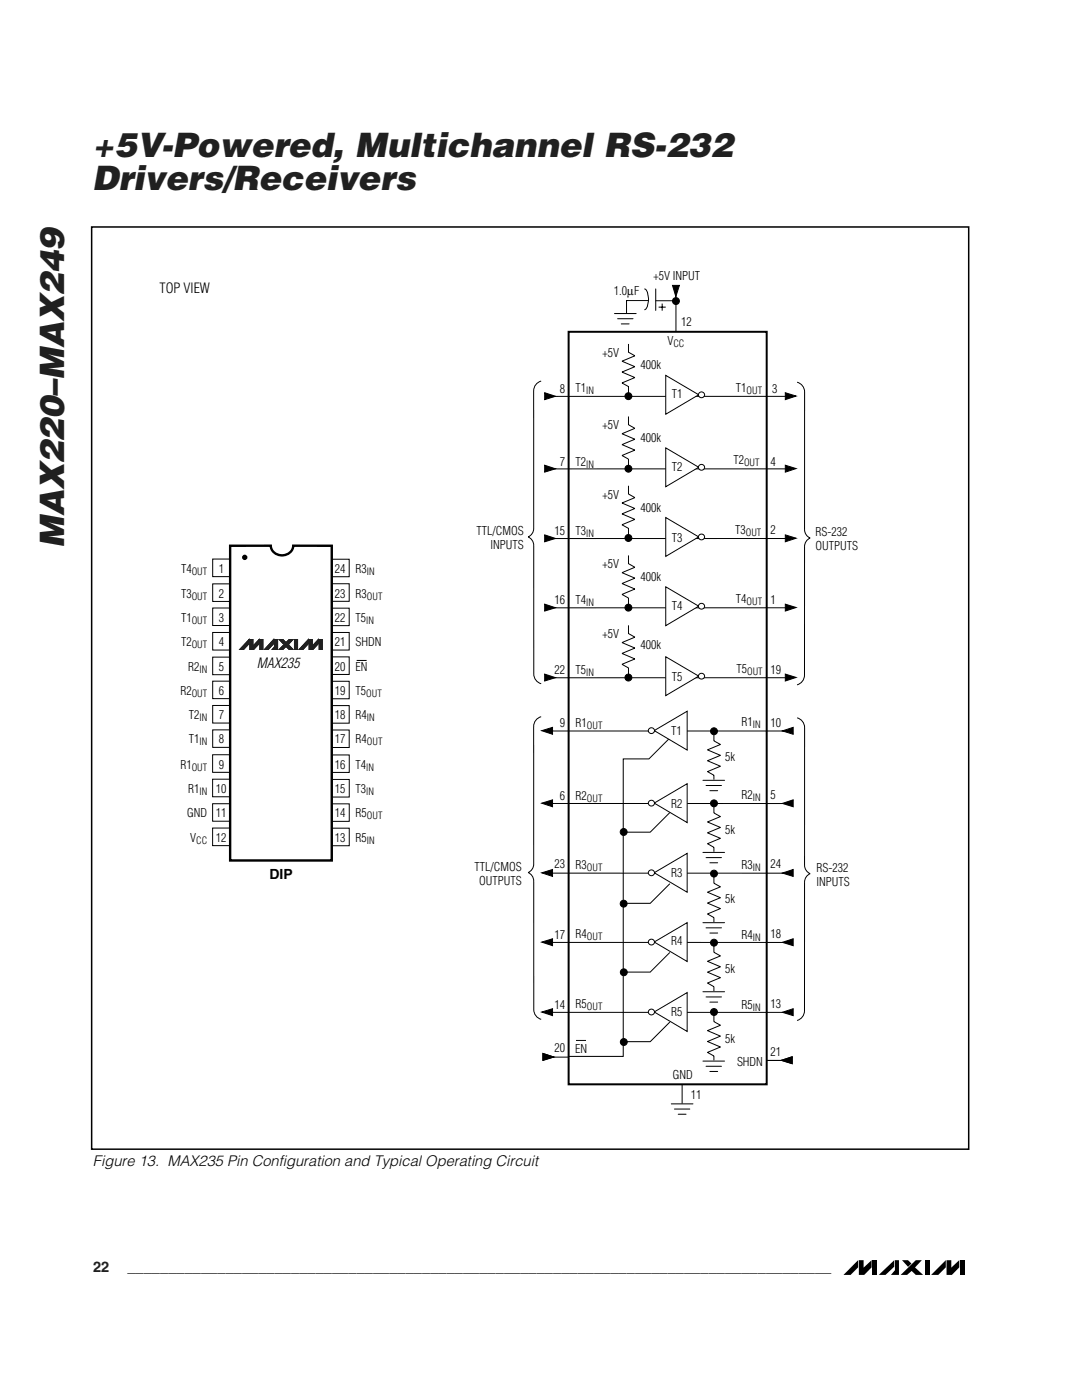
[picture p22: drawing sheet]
<svg xmlns="http://www.w3.org/2000/svg" width="216mm" height="279mm" viewBox="0 0 216 279" stroke-linecap="round" stroke-linejoin="round" font-family="sans-serif">
<defs><g id="words">
<g font-size="6.7" fill="#231f20">
<text x="18.4" y="31.3">+5V-Powered, Multichannel RS-232</text>
<text x="18.4" y="38">Drivers/Receivers</text>
<text x="12.8" y="109.4" transform="rotate(-90 12.8 109.4)">MAX220–MAX249</text>
</g>
<text font-size="2.9" x="18.6" y="232.6">Figure 13. MAX235 Pin Configuration and Typical Operating Circuit</text>
<g font-size="2.9" fill="#231f20">
<text x="18.6" y="253.8">22</text>
<text x="25.4" y="253.8">______________________________________________________________________________________</text>
</g>
<g font-size="2.8">
<text x="31.8" y="58.5">TOP VIEW</text>
<text x="51.2" y="133.4">MAX235</text>
<text x="53.8" y="175.4">DIP</text>
</g>
<g font-size="2.4">
<text x="122.5" y="59">1.0µF</text>
<text x="130.4" y="55.9">+5V INPUT</text>
<text x="135.9" y="65.1">12</text>
<text x="120.2" y="71.2">+5V</text>
<text x="133.2" y="68.8">V</text>
<text x="127.8" y="73.7">400k</text>
<text x="111.7" y="78.4">8</text>
<text x="114.9" y="78.3">T1</text>
<text x="134.1" y="79.5">T1</text>
<text x="146.9" y="78.2">T1</text>
<text x="154.1" y="78.5">3</text>
<text x="120.2" y="85.6">+5V</text>
<text x="127.8" y="88.3">400k</text>
<text x="111.7" y="93.1">7</text>
<text x="114.9" y="92.9">T2</text>
<text x="134.1" y="94">T2</text>
<text x="146.3" y="92.5">T2</text>
<text x="153.8" y="93.1">4</text>
<text x="120.2" y="99.5">+5V</text>
<text x="95.1" y="106.7">TTL/CMOS</text>
<text x="110.6" y="106.8">15</text>
<text x="114.9" y="106.7">T3</text>
<text x="127.8" y="102.1">400k</text>
<text x="146.7" y="106.5">T3</text>
<text x="153.8" y="106.5">2</text>
<text x="162.8" y="106.9">RS-232</text>
<text x="97.9" y="109.5">INPUTS</text>
<text x="120.2" y="113.4">+5V</text>
<text x="134.1" y="108.1">T3</text>
<text x="162.8" y="109.7">OUTPUTS</text>
<text x="36.1" y="119.2">T3</text>
<text x="36.1" y="114.3">T4</text>
<text x="43.7" y="114.3">1</text>
<text x="43.7" y="119.2">2</text>
<text x="66.8" y="114.3">24</text>
<text x="66.8" y="119.2">23</text>
<text x="71" y="114.3">R3</text>
<text x="71" y="119.2">R3</text>
<text x="127.8" y="115.9">400k</text>
<text x="36.1" y="124.1">T1</text>
<text x="43.7" y="124.1">3</text>
<text x="66.8" y="124.1">22</text>
<text x="71" y="124.1">T5</text>
<text x="110.6" y="120.6">16</text>
<text x="114.9" y="120.5">T4</text>
<text x="134.1" y="121.8">T4</text>
<text x="146.9" y="120.3">T4</text>
<text x="153.8" y="120.5">1</text>
<text x="36.1" y="128.9">T2</text>
<text x="43.7" y="128.9">4</text>
<text x="66.8" y="128.9">21</text>
<text x="71" y="128.9">SHDN</text>
<text x="120.2" y="127.3">+5V</text>
<text x="127.8" y="129.5">400k</text>
<text x="37.5" y="133.9">R2</text>
<text x="43.7" y="133.9">5</text>
<text x="66.8" y="133.9">20</text>
<text x="71" y="133.9">EN</text>
<text x="110.6" y="134.5">22</text>
<text x="114.9" y="134.5">T5</text>
<text x="134.1" y="136">T5</text>
<text x="147" y="134.3">T5</text>
<text x="153.8" y="134.5">19</text>
<text x="36" y="138.8">R2</text>
<text x="37.7" y="143.6">T2</text>
<text x="43.7" y="138.8">6</text>
<text x="43.7" y="143.6">7</text>
<text x="66.8" y="138.8">19</text>
<text x="66.8" y="143.6">18</text>
<text x="71" y="138.8">T5</text>
<text x="71" y="143.6">R4</text>
<text x="37.7" y="148.4">T1</text>
<text x="43.7" y="148.4">8</text>
<text x="66.8" y="148.4">17</text>
<text x="71" y="148.4">R4</text>
<text x="111.7" y="145">9</text>
<text x="114.9" y="145.1">R1</text>
<text x="133.9" y="146.6">T1</text>
<text x="148" y="144.8">R1</text>
<text x="153.8" y="145">10</text>
<text x="36" y="153.4">R1</text>
<text x="43.7" y="153.4">9</text>
<text x="66.8" y="153.4">16</text>
<text x="71" y="153.4">T4</text>
<text x="144.7" y="151.9">5k</text>
<text x="37.5" y="158.3">R1</text>
<text x="43" y="158.3">10</text>
<text x="66.8" y="158.3">15</text>
<text x="71" y="158.3">T3</text>
<text x="111.7" y="159.8">6</text>
<text x="114.9" y="159.6">R2</text>
<text x="133.9" y="161.2">R2</text>
<text x="148" y="159.4">R2</text>
<text x="153.8" y="159.5">5</text>
<text x="37.4" y="163.1">GND</text>
<text x="43" y="163.1">11</text>
<text x="66.8" y="163.1">14</text>
<text x="71" y="163.1">R5</text>
<text x="144.7" y="166.4">5k</text>
<text x="37.9" y="168">V</text>
<text x="43" y="168">12</text>
<text x="66.8" y="168">13</text>
<text x="71" y="168">R5</text>
<text x="94.7" y="173.8">TTL/CMOS</text>
<text x="110.6" y="173.3">23</text>
<text x="114.9" y="173.4">R3</text>
<text x="148" y="173.3">R3</text>
<text x="153.8" y="173.3">24</text>
<text x="95.6" y="176.6">OUTPUTS</text>
<text x="133.9" y="175.1">R3</text>
<text x="163" y="174.1">RS-232</text>
<text x="163" y="176.9">INPUTS</text>
<text x="144.7" y="180.3">5k</text>
<text x="110.6" y="187.3">17</text>
<text x="114.9" y="187.2">R4</text>
<text x="133.9" y="188.7">R4</text>
<text x="148" y="187.3">R4</text>
<text x="153.8" y="187.1">18</text>
<text x="144.7" y="194.1">5k</text>
<text x="110.6" y="201.3">14</text>
<text x="114.9" y="201.2">R5</text>
<text x="133.9" y="202.8">R5</text>
<text x="148" y="201.5">R5</text>
<text x="153.8" y="201.2">13</text>
<text x="144.7" y="208.1">5k</text>
<text x="110.6" y="210">20</text>
<text x="114.8" y="210.1">EN</text>
<text x="134.3" y="215.4">GND</text>
<text x="147.1" y="212.7">SHDN</text>
<text x="153.8" y="210.8">21</text>
<text x="137.9" y="219.4">11</text>
</g>
<g font-size="2">
<text x="134.4" y="69.2">CC</text>
<text x="117" y="78.7">IN</text>
<text x="149" y="78.6">OUT</text>
<text x="117" y="93.3">IN</text>
<text x="148.5" y="92.9">OUT</text>
<text x="117" y="107.1">IN</text>
<text x="148.8" y="106.9">OUT</text>
<text x="38.3" y="119.6">OUT</text>
<text x="38.3" y="114.7">OUT</text>
<text x="73.2" y="114.7">IN</text>
<text x="73.2" y="119.6">OUT</text>
<text x="38.3" y="124.5">OUT</text>
<text x="73.1" y="124.5">IN</text>
<text x="117" y="120.9">IN</text>
<text x="149" y="120.7">OUT</text>
<text x="38.3" y="129.3">OUT</text>
<text x="39.8" y="134.3">IN</text>
<text x="117" y="134.9">IN</text>
<text x="149.1" y="134.7">OUT</text>
<text x="38.3" y="139.2">OUT</text>
<text x="39.8" y="144">IN</text>
<text x="73.1" y="139.2">OUT</text>
<text x="73.2" y="144">IN</text>
<text x="39.8" y="148.8">IN</text>
<text x="73.2" y="148.8">OUT</text>
<text x="117.1" y="145.5">OUT</text>
<text x="150.2" y="145.2">IN</text>
<text x="38.3" y="153.8">OUT</text>
<text x="73.1" y="153.8">IN</text>
<text x="39.8" y="158.7">IN</text>
<text x="73.1" y="158.7">IN</text>
<text x="117.1" y="160">OUT</text>
<text x="150.2" y="159.8">IN</text>
<text x="73.2" y="163.5">OUT</text>
<text x="39.1" y="168.4">CC</text>
<text x="73.2" y="168.4">IN</text>
<text x="117.1" y="173.8">OUT</text>
<text x="150.2" y="173.7">IN</text>
<text x="117.1" y="187.6">OUT</text>
<text x="150.2" y="187.7">IN</text>
<text x="117.1" y="201.6">OUT</text>
<text x="150.2" y="201.9">IN</text>
</g>
</g></defs>
<path d="M171.2 251.5v1.4l-1.5 1.5h-1.4zM171.4 251.5h.9v1.5l1.6-1.5v1.4l-1.5 1.5h-1zM174.1 251.5h.9v2.9h-.9zM175.4 254.4l3-2.9v1.3l-1.7 1.6zM178.6 251.5h.8v2.9h-1.6l.8-.9zM180 251.5h1.2l.7 .7-.7 .6zM179.7 254.4l3-2.9h1.2l-1.3 1.4 1.6 1.5h-1.5l-.8-.8-.9 .8zM184.5 251.5h1v2.9h-1zM188.7 251.5v1.4l-1.5 1.5h-1.4zM188.9 251.5h.9v1.5l1.6-1.5v1.4l-1.5 1.5h-1zM191.6 251.5h.9v2.9h-.9z" fill="#000"/>
<path d="M18.4 45.5h174.7v183.7h-174.7z" fill-rule="evenodd" fill="#fff"/>
<path d="M113.5 66.2h39.5v150.2h-39.5z" fill="none" stroke="#000" stroke-width=".4"/>
<g fill="none" stroke="#000" stroke-width=".2">
<path d="M128.6 57.7a1.85 1.85 0 0 1 .8 1.9v.4a2 2 0 0 1-.8 1.8M130.8 57.7v4.3M134.9 58.4v7.8M122.6 62.6h4.3M123.2 63.6h3.1M124 64.6h1.5M130.8 60h4.1M131.4 61.3h1.4M132.1 60.6v1.4M109.3 202h48.2M136.1 216.4v3.8M133.9 220.3h4.4"/>
<path d="M134.6 221.3h3M135.3 222.4h1.6"/>
</g>
<g fill="#000" stroke="#000" stroke-width=".2">
<path d="M134.2 57h1.4l-.7 2.2zM108.1 202l2.2-.7v1.4z"/>
<circle cx="134.9" cy="60.1" r=".69"/>
</g>
<g fill="#fff" stroke="#000" stroke-width=".2">
<path d="M130.5 202l6.6-3.9v7.7z"/>
<circle cx="130" cy="202" r=".6"/>
</g>
<g fill="#000" stroke="#000" stroke-width=".2">
<path d="M108.1 188l2.2-.6v1.3zM108.3 210.2l2.2 .8-2.2 .6zM155.9 211.6l2.2-.7v1.4zM156.1 202l2.2-.7v1.4z"/>
<circle cx="124.4" cy="166" r=".69"/>
<circle cx="124.4" cy="180.3" r=".69"/>
<circle cx="124.5" cy="194" r=".69"/>
<circle cx="124.5" cy="208" r=".69"/>
<circle cx="142.5" cy="202" r=".69"/>
</g>
<path d="M134.1 146.8l-4.6 4.7h-5.1v59.3h-10.9M109.3 188.1h48.2M113.5 211h-4.4M140.3 211.8h4.3M140.9 212.8h3.1M141.6 213.8h1.6M142.5 202v1.9M142.5 210.7v.9M142.5 203.9l1.3 .7-2.6 1.1 2.6 1.1-2.6 1.1 2.6 1.1-2.6 1 1.3 .8M152.9 211.6h4.4" fill="none" stroke="#000" stroke-width=".2"/>
<g fill="#fff" stroke="#000" stroke-width=".2">
<path d="M130.5 188l6.6-3.9v7.8z"/>
<circle cx="130" cy="188" r=".6"/>
</g>
<g fill="#000" stroke="#000" stroke-width=".2">
<path d="M108.1 174.2l2.2-.7v1.4zM156.1 188.1l2.2-.7v1.3z"/>
<circle cx="142.5" cy="188.1" r=".69"/>
</g>
<path d="M109.3 174.3h48.2M140.3 197.9h4.3M140.9 199h3.1M141.6 200h1.6M142.5 188.2v1.9l1.3 .7-2.6 1 2.6 1.1-2.6 1.1 2.6 1.1-2.6 1.1 1.3 .7v.9" fill="none" stroke="#000" stroke-width=".2"/>
<g fill="#fff" stroke="#000" stroke-width=".2">
<path d="M130.5 174.2l6.6-3.9v7.8z"/>
<circle cx="130" cy="174.2" r=".6"/>
</g>
<g fill="#000" stroke="#000" stroke-width=".2">
<path d="M156.1 174.2l2.2-.7v1.4z"/>
<circle cx="142.5" cy="174.3" r=".69"/>
</g>
<g fill="none" stroke="#000" stroke-width=".2">
<path d="M129.3 60h-4.3v2.5M42.4 116.5h3.5v3.5h-3.5zM42.4 111.6h3.5v3.5h-3.5zM66.2 111.6h3.5v3.5h-3.5zM66.2 116.5h3.5v3.5h-3.5zM42.4 135.9h3.5v3.5h-3.5zM42.4 121.3h3.5v3.5h-3.5zM42.4 126.2h3.5v3.5h-3.5zM42.4 131.1h3.5v3.6h-3.5zM66.2 121.4h3.5v3.5h-3.5zM66.2 126.2h3.5v3.5h-3.5zM66.2 131.1h3.5v3.5h-3.5z"/>
<path d="M66.2 136h3.5v3.5h-3.5zM42.4 155.5h3.5v3.5h-3.5zM42.4 150.6h3.5v3.5h-3.5zM42.4 140.8h3.5v3.5h-3.5zM42.4 145.7h3.5v3.5h-3.5zM66.2 140.8h3.5v3.5h-3.5zM66.2 145.7h3.5v3.5h-3.5zM66.2 150.7h3.5v3.5h-3.5zM66.2 155.6h3.5v3.5h-3.5zM108 143a2.02 2.02 0 0 0-1.5 2v27.4a1.83 1.83 0 0 1-1.1 1.7 1.84 1.84 0 0 1 1.1 1.7v25.7a2.02 2.02 0 0 0 1.5 1.9M159.1 143.3a2.02 2.02 0 0 1 1.4 1.9v27.5a1.83 1.83 0 0 0 1.2 1.7 1.83 1.83 0 0 0-1.2 1.6v25.7a2.02 2.02 0 0 1-1.5 2M42.4 160.4h3.5v3.5h-3.5z"/>
<path d="M42.4 165.3h3.5v3.5h-3.5zM66.2 160.4h3.5v3.5h-3.5zM66.2 165.3h3.5v3.5h-3.5zM142.5 174.4v1.9M142.5 176.3l1.3 .7-2.6 1.1 2.6 1.1-2.6 1 2.6 1.1-2.6 1.1 1.3 .7v.9M140.3 184.1h4.3M140.9 185.2h3.1M141.6 186.2h1.6"/>
</g>
<path d="M45.9 108.9h8.1a2.27 2.27 0 0 0 2.3 1.9 2.27 2.27 0 0 0 2.2-1.9h7.7v62.8h-20.3z" fill="#fff" stroke="#000" stroke-width=".48"/>
<g fill="#231f20" stroke="#231f20" stroke-width=".2">
<path d="M49.7 127.6v.9l-1.1 1.1h-.8z"/>
<path d="M49.8 127.6h.7v1.4l1.2-1.4v.9l-1.1 1.1h-.8z"/>
<path d="M51.8 127.6h.7v2h-.7z"/>
<path d="M54.6 127.6v.9l-1.1 1.1h-.7z"/>
<path d="M54.8 127.6h.6v2h-1.1l.5-.5z"/>
<path d="M57.7 127.6h.8l-1 1 1 1h-.8l-.6-.6-.6 .6h-.8z"/>
<path d="M55.7 127.6h.8l.5 .5-.4 .4z"/>
<path d="M58.8 127.6h.6v2h-.6z"/>
<path d="M61.5 127.6v.9l-1 1.1h-.8z"/>
<path d="M61.7 127.6h.6v1.4l1.2-1.4v.9l-1 1.1h-.8z"/>
<path d="M63.7 127.6h.6v2h-.6z"/>
</g>
<circle cx="48.8" cy="111.2" r=".29" fill="#000" stroke="#000" stroke-width=".48"/>
<path d="M71.2 131.8h2M109.3 160.4h48.2" fill="none" stroke="#000" stroke-width=".2"/>
<path d="M108.1 160.3l2.2-.7v1.4z" fill="#000" stroke="#000" stroke-width=".2"/>
<g fill="#fff" stroke="#000" stroke-width=".2">
<path d="M130.5 160.3l6.6-3.9v7.8z"/>
<circle cx="130" cy="160.3" r=".6"/>
</g>
<g fill="#000" stroke="#000" stroke-width=".2">
<path d="M108.1 145.8l2.2-.6v1.3zM156.1 160.3l2.2-.7v1.4z"/>
<circle cx="142.5" cy="160.3" r=".69"/>
</g>
<path d="M109.3 145.9h48.2M140.3 170.1h4.3M140.9 171.2h3.1M141.6 172.2h1.6M142.5 160.4v1.9M142.5 162.2l1.3 .8-2.6 1 2.6 1.1-2.6 1.1 2.6 1.1-2.6 1.1 1.3 .7v.9" fill="none" stroke="#000" stroke-width=".2"/>
<g fill="#fff" stroke="#000" stroke-width=".2">
<path d="M130.5 145.8l6.6-3.9v7.8z"/>
<circle cx="130" cy="145.8" r=".6"/>
</g>
<g fill="#000" stroke="#000" stroke-width=".2">
<path d="M108.7 78.4l2.1 .7-2.1 .7zM156.7 78.4l2.2 .6-2.2 .8zM108.7 92.8l2.1 .8-2.1 .6zM156.7 92.8l2.2 .7-2.2 .7zM108.7 106.7l2.1 .8-2.1 .6zM156.7 106.7l2.2 .7-2.2 .7zM108.7 134.5l2.1 .7-2.1 .7zM108.7 120.6l2.1 .7-2.1 .7zM156.7 134.5l2.2 .7-2.2 .7zM156.7 120.6l2.2 .6-2.2 .8zM156.1 145.9l2.2-.7v1.3z"/>
<circle cx="125.4" cy="79.1" r=".69"/>
<circle cx="125.4" cy="93.5" r=".69"/>
<circle cx="125.4" cy="107.4" r=".69"/>
<circle cx="125.4" cy="121.3" r=".69"/>
<circle cx="125.4" cy="135.2" r=".69"/>
<circle cx="142.5" cy="145.9" r=".69"/>
</g>
<g fill="none" stroke="#000" stroke-width=".2">
<path d="M108 76.1a2.02 2.02 0 0 0-1.5 1.9v27.5a1.83 1.83 0 0 1-1.1 1.7 1.83 1.83 0 0 1 1.1 1.6v25.7a2.02 2.02 0 0 0 1.5 2M125.4 68.6v1.7l1.3 .7-2.6 1.1 2.6 1.1-2.6 1.1 2.6 1.1-2.6 1 1.3 .8M125.4 77.1v1.9M157.6 79.1h-48.2M159.1 76.3a2.02 2.02 0 0 1 1.4 1.9v27.5a1.83 1.83 0 0 0 1.2 1.7 1.83 1.83 0 0 0-1.2 1.7v25.6a2.02 2.02 0 0 1-1.5 2M125.4 83.1v1.7M125.4 91.6v1.9M125.4 96.9v1.7M125.4 98.6l1.3 .7-2.6 1.1 2.6 1.1-2.6 1.1 2.6 1.1-2.6 1 1.3 .7v1.9M125.4 84.8l1.3 .7-2.6 1.1 2.6 1.1-2.6 1 2.6 1.1-2.6 1.1 1.3 .7M157.6 93.6h-48.2M125.4 110.8v1.7l1.3 .7-2.6 1.1 2.6 1.1-2.6 1.1 2.6 1.1-2.6 1 1.3 .8"/>
<path d="M125.4 119.3v1.9M157.6 107.5h-48.2M125.4 124.8v1.7l1.3 .7-2.6 1 2.6 1.1-2.6 1.1 2.6 1.1-2.6 1.1 1.3 .7v1.9M157.6 135.3h-48.2M157.6 121.3h-48.2M140.3 155.7h4.3M140.9 156.8h3.1M141.6 157.8h1.6M142.5 146v1.9l1.3 .7-2.6 1.1 2.6 1-2.6 1.1 2.6 1.1-2.6 1.1 1.3 .7M142.5 154.7v.9"/>
</g>
<g fill="#fff" stroke="#000" stroke-width=".2">
<path d="M132.8 131.1l6.6 3.8-6.6 3.9z"/>
<path d="M132.8 117.1l6.6 3.9-6.6 3.9z"/>
<path d="M132.8 89.4l6.6 3.9-6.6 3.8z"/>
<path d="M132.8 103.3l6.6 3.9-6.6 3.8z"/>
<path d="M132.8 74.9l6.6 3.9-6.6 3.9z"/>
<circle cx="140" cy="135" r=".6"/>
<circle cx="140" cy="121" r=".6"/>
<circle cx="140" cy="93.3" r=".6"/>
<circle cx="140" cy="107.2" r=".6"/>
<circle cx="140" cy="78.8" r=".6"/>
</g>
<path d="M133.7 162.2l-4 3.9h-5.3M133.7 176.4l-4 3.9h-5.3M133.7 190.1l-4 3.9h-5.3M133.7 204l-4 3.9h-5.3" fill="none" stroke="#000" stroke-width=".2"/>
<path d="M114.9 207.6h2z" fill="#000" stroke="#000" stroke-width=".2"/>
<path d="M18.3 45.3h175v184h-175z" fill="none" stroke="#000" stroke-width=".3"/>
<use href="#words"/>
</svg>
